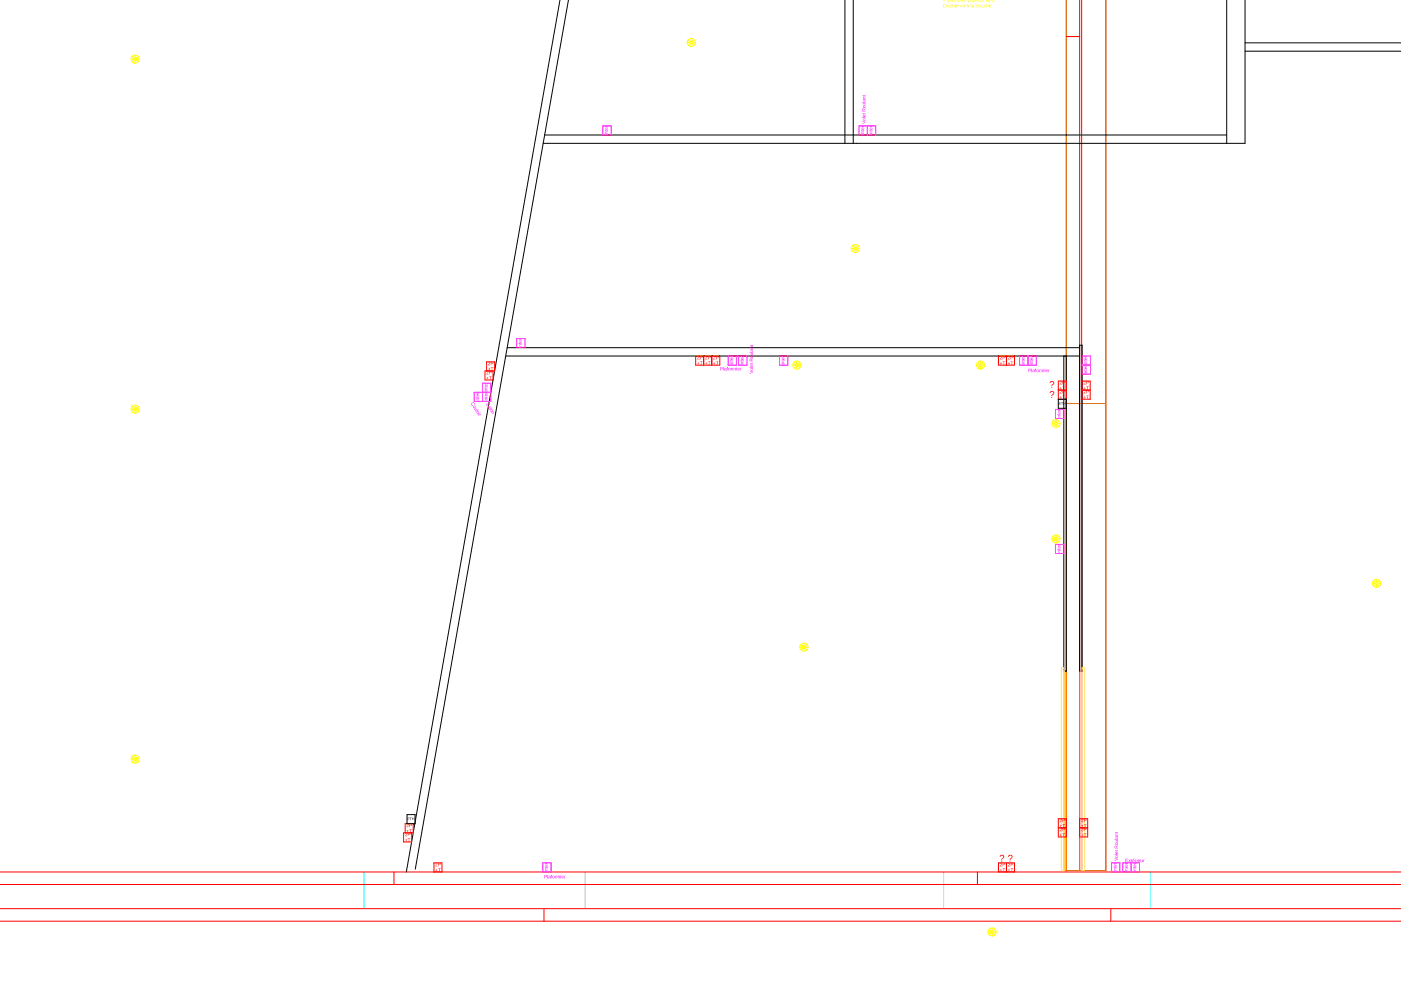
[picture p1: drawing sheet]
<svg xmlns="http://www.w3.org/2000/svg" width="420mm" height="297mm" viewBox="0 0 420 297" stroke-linecap="round" stroke-linejoin="round" font-family="sans-serif">
<path d="M319.8 -.1v261.1h4v-261.1M324.4 -.1v261.1h7.2v-261.1M319.8 11h4M324.5 116.9h2.4v2.8h-2.4zM-.1 276.1h420.3M-.1 265.1h420.3M-.1 272.4h420.3M-.1 261.4h420.3M118.1 261.4v3.7M163.1 272.4v3.7M293.1 261.4v3.7M333.1 272.4v3.7" fill="none" stroke="#f00" stroke-width=".3"/>
<path d="M109.1 261.4v11M175.5 261.4v11M283 261.4v11M345 261.4v11" fill="none" stroke="#0ff" stroke-width=".3"/>
<path d="M319.8 -.1v261.1h11.8v-261.1M319.8 121h11.8" fill="none" stroke="#cd8900" stroke-width=".3"/>
<path d="M319.2 201.2h.6v59.8h-.6zM323.8 201.2h.6v59.8h-.6z" fill="none" stroke="#ff7f00" stroke-width=".3"/>
<g fill="none" stroke="#000" stroke-width=".3">
<path d="M167.9 -.1l-46.1 261.5M170.5 -.1l-46 260.6M253.4 -.1v43.1M255.9 -.1v43.1M367.9 0v43M373.4 0v43h-210.5M373.4 12.8h46.8M373.4 15.3h46.8M163.3 40.5h204.6M151.7 106.7h172.1M152.1 104.2h171.7M319 106.7v94.5h.8v-94.5"/>
<path d="M323.8 201.2v-97.7h.7v97.7h-.1"/>
</g>
<path d="M318.3 200.2h.7l.2 1v59.8h-.9zM324.5 200.2h.8v60.8h-.9z" fill="none" stroke="#ffe45d" stroke-width=".3"/>
<g fill="#f00">
<path d="M325 117a.38 .38 0 0 1 .6 .3 .38 .38 0 0 1-.4 .4l.4 .2h-.7l.2-.2a.31 .31 0 0 0 .4-.3 .31 .31 0 0 0-.3-.4l-.2 .2zM325.8 116.9h.4a.31 .31 0 0 1 .4 .3 .31 .31 0 0 1-.4 .4h-.3l-.1 .3zM325.9 117.1v.4l.5-.1v-.3z"/>
<path d="M325.2 118.7l.2 .3h.3l-.3 .1v.3l-.2-.3h-.3l.3-.1zM325.8 118.6h.8l-.4 .1v.9l-.1-.9z"/>
</g>
<path d="M317.4 116.9h2.4v2.8h-2.4z" fill="none" stroke="#f00" stroke-width=".3"/>
<g fill="#f00">
<path d="M317.9 117a.38 .38 0 0 1 .6 .3 .38 .38 0 0 1-.5 .4l.4 .2h-.6l.1-.2a.31 .31 0 0 0 .4-.3 .31 .31 0 0 0-.2-.4l-.3 .2zM318.6 116.9h.5a.31 .31 0 0 1 .3 .3 .31 .31 0 0 1-.3 .4h-.3l-.2 .3zM318.8 117.1v.4l.4-.1v-.3z"/>
<path d="M318.1 118.7l.1 .3h.3l-.3 .1v.3l-.1-.3h-.3l.3-.1zM318.6 118.6h.8l-.3 .1v.9l-.2-.9z"/>
</g>
<path d="M317.4 248.1h2.4v2.8h-2.4z" fill="none" stroke="#f00" stroke-width=".3"/>
<g fill="#f00">
<path d="M317.9 248.2a.38 .38 0 0 1 .6 .3 .38 .38 0 0 1-.5 .4l.4 .3h-.6l.1-.3a.31 .31 0 0 0 .4-.3 .31 .31 0 0 0-.2-.4l-.3 .2zM318.6 248.2h.5a.31 .31 0 0 1 .3 .3 .31 .31 0 0 1-.3 .3h-.3l-.2 .4zM318.8 248.3v.4l.4-.1v-.3z"/>
<path d="M318.1 249.9l.1 .3h.3l-.3 .1v.3l-.1-.3h-.3l.3-.1zM318.6 249.8h.8l-.3 .1v.9l-.2-.9z"/>
</g>
<path d="M324.5 114.2h2.4v2.7h-2.4z" fill="none" stroke="#f00" stroke-width=".3"/>
<g fill="#f00">
<path d="M325 114.3a.38 .38 0 0 1 .6 .3 .38 .38 0 0 1-.4 .4l.4 .2h-.7l.2-.3a.31 .31 0 0 0 .4-.2 .31 .31 0 0 0-.3-.4l-.2 .2zM325.8 114.2h.4a.31 .31 0 0 1 .4 .3 .31 .31 0 0 1-.4 .3h-.3l-.1 .4zM325.9 114.3v.4h.5v-.3z"/>
<path d="M325.2 116l.2 .3h.3l-.3 .1v.3l-.2-.3h-.3l.3-.1zM325.8 115.8h.8l-.4 .2v.8l-.1-.8z"/>
</g>
<path d="M317.4 114.2h2.4v2.7h-2.4z" fill="none" stroke="#f00" stroke-width=".3"/>
<g fill="#f00">
<path d="M317.9 114.3a.38 .38 0 0 1 .6 .3 .38 .38 0 0 1-.5 .4l.4 .2h-.6l.1-.3a.31 .31 0 0 0 .4-.2 .31 .31 0 0 0-.2-.4l-.3 .2zM318.6 114.2h.5a.31 .31 0 0 1 .3 .3 .31 .31 0 0 1-.3 .3h-.3l-.2 .4zM318.8 114.3v.4h.4v-.3z"/>
<path d="M318.1 116l.1 .3h.3l-.3 .1v.3l-.1-.3h-.3l.3-.1zM318.6 115.8h.8l-.3 .2v.8l-.2-.8z"/>
</g>
<path d="M317.4 245.4h2.4v2.7h-2.4z" fill="none" stroke="#f00" stroke-width=".3"/>
<g fill="#f00">
<path d="M317.9 245.5a.38 .38 0 0 1 .6 .3 .38 .38 0 0 1-.5 .4l.4 .2h-.6l.1-.3a.31 .31 0 0 0 .4-.2 .31 .31 0 0 0-.2-.4l-.3 .2zM318.6 245.4h.5a.31 .31 0 0 1 .3 .3 .31 .31 0 0 1-.3 .3h-.3l-.2 .4zM318.8 245.5v.4h.4v-.3z"/>
<path d="M318.1 247.2l.1 .3h.3l-.3 .1v.3l-.1-.3h-.3l.3-.1zM318.6 247h.8l-.3 .2v.8l-.2-.8z"/>
</g>
<path d="M323.8 245.4h2.4v2.7h-2.4z" fill="none" stroke="#f00" stroke-width=".3"/>
<g fill="#f00">
<path d="M324.3 245.5a.38 .38 0 0 1 .6 .3 .38 .38 0 0 1-.5 .4l.5 .2h-.7l.1-.3a.31 .31 0 0 0 .4-.2 .31 .31 0 0 0-.2-.4l-.3 .2zM325 245.4h.5a.31 .31 0 0 1 .3 .3 .31 .31 0 0 1-.3 .3h-.3l-.2 .4zM325.2 245.5v.4h.4v-.3z"/>
<path d="M324.5 247.2l.1 .3h.3l-.3 .1v.3l-.1-.3h-.3l.3-.1zM325 247h.8l-.3 .2v.8l-.1-.8z"/>
</g>
<path d="M323.8 248.1h2.4v2.8h-2.4z" fill="none" stroke="#f00" stroke-width=".3"/>
<g fill="#f00">
<path d="M324.3 248.2a.38 .38 0 0 1 .6 .3 .38 .38 0 0 1-.5 .4l.5 .3h-.7l.1-.3a.31 .31 0 0 0 .4-.3 .31 .31 0 0 0-.2-.4l-.3 .2zM325 248.2h.5a.31 .31 0 0 1 .3 .3 .31 .31 0 0 1-.3 .3h-.3l-.2 .4zM325.2 248.3v.4l.4-.1v-.3z"/>
<path d="M324.5 249.9l.1 .3h.3l-.3 .1v.3l-.1-.3h-.3l.3-.1zM325 249.8h.8l-.3 .1v.9l-.1-.9z"/>
</g>
<path d="M301.8 258.6h2.4v2.8h-2.4z" fill="none" stroke="#f00" stroke-width=".3"/>
<g fill="#f00">
<path d="M302.3 258.7a.38 .38 0 0 1 .6 .3 .38 .38 0 0 1-.4 .4l.4 .3h-.7l.2-.3a.31 .31 0 0 0 .4-.3 .31 .31 0 0 0-.3-.4l-.2 .2zM303.1 258.7h.4a.31 .31 0 0 1 .4 .3 .31 .31 0 0 1-.4 .3h-.3l-.1 .4zM303.2 258.8v.4l.5-.1v-.3z"/>
<path d="M302.5 260.4l.2 .3h.3l-.3 .1v.3l-.2-.3h-.3l.3-.1zM303.1 260.3h.8l-.4 .1v.9l-.1-.9z"/>
</g>
<path d="M301.8 106.7h2.4v2.7h-2.4z" fill="none" stroke="#f00" stroke-width=".3"/>
<g fill="#f00">
<path d="M302.3 106.8a.38 .38 0 0 1 .6 .3 .38 .38 0 0 1-.4 .4l.4 .2h-.7l.2-.3a.31 .31 0 0 0 .4-.2 .31 .31 0 0 0-.3-.4l-.2 .2zM303.1 106.7h.4a.31 .31 0 0 1 .4 .3 .31 .31 0 0 1-.4 .3h-.3l-.1 .4zM303.2 106.8v.4h.5v-.3z"/>
<path d="M302.5 108.5l.2 .3h.3l-.3 .1v.3l-.2-.3h-.3l.3-.1zM303.1 108.4h.8l-.4 .1v.9l-.1-.9z"/>
</g>
<path d="M213.5 106.7h2.4v2.7h-2.4z" fill="none" stroke="#f00" stroke-width=".3"/>
<g fill="#f00">
<path d="M214 106.8a.38 .38 0 0 1 .5 .3 .38 .38 0 0 1-.4 .4l.4 .2h-.6l.1-.3a.31 .31 0 0 0 .4-.2 .31 .31 0 0 0-.2-.4l-.3 .2zM214.7 106.7h.4a.31 .31 0 0 1 .4 .3 .31 .31 0 0 1-.4 .3h-.3l-.1 .4zM214.8 106.8v.4h.5v-.3z"/>
<path d="M214.2 108.5l.1 .3h.3l-.3 .1v.3l-.1-.3h-.3l.3-.1zM214.7 108.4h.8l-.3 .1v.9l-.2-.9z"/>
</g>
<path d="M130.1 258.6h2.4v2.8h-2.4z" fill="none" stroke="#f00" stroke-width=".3"/>
<g fill="#f00">
<path d="M130.6 258.7a.38 .38 0 0 1 .6 .3 .38 .38 0 0 1-.4 .4l.4 .3h-.7l.2-.3a.31 .31 0 0 0 .4-.3 .31 .31 0 0 0-.3-.4l-.3 .2zM131.4 258.7h.4a.31 .31 0 0 1 .4 .3 .31 .31 0 0 1-.4 .3h-.3l-.1 .4zM131.5 258.8v.4l.5-.1v-.3z"/>
<path d="M130.8 260.4l.1 .3h.3l-.3 .1v.3l-.1-.3h-.3l.3-.1zM131.3 260.3h.9l-.4 .1v.9l-.1-.9z"/>
</g>
<path d="M299.4 258.6h2.4v2.8h-2.4z" fill="none" stroke="#f00" stroke-width=".3"/>
<g fill="#f00">
<path d="M299.9 258.7a.38 .38 0 0 1 .6 .3 .38 .38 0 0 1-.4 .4l.4 .3h-.7l.2-.3a.31 .31 0 0 0 .4-.3 .31 .31 0 0 0-.3-.4l-.3 .2zM300.7 258.7h.4a.31 .31 0 0 1 .4 .3 .31 .31 0 0 1-.4 .3h-.3l-.1 .4zM300.8 258.8v.4l.5-.1v-.3z"/>
<path d="M300.1 260.4l.1 .3h.3l-.3 .1v.3l-.1-.3h-.3l.3-.1zM300.6 260.3h.9l-.4 .1v.9l-.1-.9z"/>
</g>
<path d="M299.4 106.7h2.4v2.7h-2.4z" fill="none" stroke="#f00" stroke-width=".3"/>
<g fill="#f00">
<path d="M299.9 106.8a.38 .38 0 0 1 .6 .3 .38 .38 0 0 1-.4 .4l.4 .2h-.7l.2-.3a.31 .31 0 0 0 .4-.2 .31 .31 0 0 0-.3-.4l-.3 .2zM300.7 106.7h.4a.31 .31 0 0 1 .4 .3 .31 .31 0 0 1-.4 .3h-.3l-.1 .4zM300.8 106.8v.4h.5v-.3z"/>
<path d="M300.1 108.5l.1 .3h.3l-.3 .1v.3l-.1-.3h-.3l.3-.1zM300.6 108.4h.9l-.4 .1v.9l-.1-.9z"/>
</g>
<path d="M208.6 106.7h2.4v2.7h-2.4z" fill="none" stroke="#f00" stroke-width=".3"/>
<g fill="#f00">
<path d="M209.1 106.8a.38 .38 0 0 1 .6 .3 .38 .38 0 0 1-.4 .4l.4 .2h-.7l.2-.3a.31 .31 0 0 0 .4-.2 .31 .31 0 0 0-.3-.4l-.3 .2zM209.9 106.7h.4a.31 .31 0 0 1 .4 .3 .31 .31 0 0 1-.4 .3h-.3l-.1 .4zM210 106.8v.4h.5v-.3z"/>
<path d="M209.3 108.5l.1 .3h.3l-.3 .1v.3l-.1-.3h-.3l.3-.1zM209.9 108.4h.8l-.4 .1v.9l-.1-.9z"/>
</g>
<path d="M211 106.7h2.5v2.7h-2.5z" fill="none" stroke="#f00" stroke-width=".3"/>
<g fill="#f00">
<path d="M211.6 106.8a.38 .38 0 0 1 .5 .3 .38 .38 0 0 1-.4 .4l.4 .2h-.6l.1-.3a.31 .31 0 0 0 .4-.2 .31 .31 0 0 0-.3-.4l-.2 .2zM212.3 106.7h.4a.31 .31 0 0 1 .4 .3 .31 .31 0 0 1-.4 .3h-.3l-.1 .4zM212.4 106.8v.4h.5v-.3z"/>
<path d="M211.8 108.5l.1 .3h.3l-.3 .1v.3l-.1-.3h-.3l.3-.1zM212.3 108.4h.8l-.4 .1v.9l-.1-.9z"/>
</g>
<path d="M145.4 111.2h2.5v2.7h-2.5z" fill="none" stroke="#f00" stroke-width=".3"/>
<g fill="#f00">
<path d="M146 111.3a.38 .38 0 0 1 .5 .2 .38 .38 0 0 1-.4 .5l.4 .2h-.6l.1-.3a.31 .31 0 0 0 .4-.2 .31 .31 0 0 0-.2-.4l-.3 .1zM146.7 111.2h.4a.31 .31 0 0 1 .4 .3 .31 .31 0 0 1-.4 .3h-.3l-.1 .4zM146.8 111.3v.4l.5-.1v-.3z"/>
<path d="M146.2 113l.1 .3h.3l-.3 .1v.3l-.1-.3h-.3l.3-.1zM146.7 112.8h.8l-.4 .1v.9l-.1-.9z"/>
</g>
<path d="M121 249.6h2.4v2.7h-2.4z" fill="none" stroke="#f00" stroke-width=".3"/>
<g fill="#f00">
<path d="M121.5 249.7a.38 .38 0 0 1 .6 .3 .38 .38 0 0 1-.4 .4l.4 .2h-.7l.2-.3a.31 .31 0 0 0 .4-.2 .31 .31 0 0 0-.3-.4l-.3 .2zM122.3 249.6h.4a.31 .31 0 0 1 .4 .3 .31 .31 0 0 1-.4 .3h-.3l-.1 .4zM122.4 249.7v.4h.5v-.3z"/>
<path d="M121.7 251.4l.1 .3h.3l-.3 .1v.3l-.1-.3h-.3l.3-.1zM122.3 251.3h.8l-.4 .1v.9l-.1-.9z"/>
</g>
<path d="M145.9 108.5h2.4v2.7h-2.4z" fill="none" stroke="#f00" stroke-width=".3"/>
<g fill="#f00">
<path d="M146.4 108.5a.38 .38 0 0 1 .6 .3 .38 .38 0 0 1-.4 .4l.4 .3h-.7l.2-.3a.31 .31 0 0 0 .4-.3 .31 .31 0 0 0-.3-.3l-.3 .1zM147.2 108.5h.4a.31 .31 0 0 1 .4 .3 .31 .31 0 0 1-.4 .3h-.3l-.1 .4zM147.3 108.6v.4l.5-.1v-.3z"/>
<path d="M146.6 110.3l.1 .3h.3l-.3 .1v.3l-.1-.3h-.3l.3-.1zM147.1 110.1h.9l-.4 .1v.9l-.1-.9z"/>
</g>
<path d="M121.5 246.9h2.4v2.7h-2.4z" fill="none" stroke="#f00" stroke-width=".3"/>
<g fill="#f00">
<path d="M122 247a.38 .38 0 0 1 .6 .2 .38 .38 0 0 1-.5 .5l.5 .2h-.7l.2-.3a.31 .31 0 0 0 .4-.2 .31 .31 0 0 0-.3-.4l-.3 .2zM122.8 246.9h.4a.31 .31 0 0 1 .3 .3 .31 .31 0 0 1-.3 .3h-.3l-.1 .4zM122.9 247v.4h.5v-.3z"/>
<path d="M122.2 248.7l.1 .3h.3l-.3 .1v.3l-.1-.3h-.3l.3-.1zM122.7 248.5h.9l-.4 .1v.9l-.1-.9z"/>
<path d="M315 114.4a.7 .7 0 0 1 1.1 .2 .7 .7 0 0 1-.5 1l-.3 .1 .1-.3a.46 .46 0 0 0 .5-.6 .46 .46 0 0 0-.8-.1l-.3 .1zM315.3 116h.3v.2h-.3z"/>
<path d="M315 117.4a.7 .7 0 0 1 1.1 .2 .7 .7 0 0 1-.5 1l-.3 .1 .1-.3a.46 .46 0 0 0 .5-.6 .46 .46 0 0 0-.8-.1l-.3 .1zM315.3 119h.3v.2h-.3z"/>
<path d="M300 256.4a.7 .7 0 0 1 1.1 .2 .7 .7 0 0 1-.5 1l-.3 .1 .1-.3a.46 .46 0 0 0 .5-.6 .46 .46 0 0 0-.8-.1l-.3 .1zM300.3 258h.3v.2h-.3z"/>
<path d="M302.5 256.4a.7 .7 0 0 1 1.1 .2 .7 .7 0 0 1-.5 1l-.3 .1 .1-.3a.46 .46 0 0 0 .5-.6 .46 .46 0 0 0-.8-.1l-.3 .1zM302.8 258h.3v.2h-.3z"/>
</g>
<path d="M317.4 119.7h2.4v2.7h-2.4zM122.1 244.2h2.4v2.7h-2.4z" fill="none" stroke="#000" stroke-width=".3"/>
<g fill="#000">
<path d="M317.5 120.5h.6l-.5 .1v.3h.5h-.5v.3l.5 .1h-.6zM318.2 120.5h.6l-.2 .1v.7l-.1-.7zM318.9 120.5l.1 .4h.4l.1-.4v.8l-.1-.4h-.4l-.1 .4z"/>
<path d="M122.2 245.1h.6h-.5v.3h.5l-.5 .1v.2l.5 .1h-.6zM122.9 245.1h.6h-.2v.7l-.1-.7zM123.6 245.1l.1 .3h.4l.1-.3v.7l-.1-.3h-.4l-.1 .3z"/>
</g>
<g fill="none" stroke="#ff0" stroke-width=".3">
<path d="M39.3 17.7h.9M39.7 16.9l.6 .6M40.3 18l-.6 .6M40.5 16.5v.9M40.5 18.1v.8M40.8 18l.6 .6M40.9 17.7h.8M41.4 16.9l-.6 .6"/>
<circle cx="40.5" cy="17.7" r="1.2"/>
<circle cx="40.5" cy="17.7" r=".36"/>
</g>
<path d="M39.6 17.5h.2a.25 .25 0 0 1 .2 .2 .25 .25 0 0 1-.2 .3h-.2zM39.7 17.5v.4h.2v-.3zM40.3 17.5l.1 .2 .3-.2v.5v-.3h-.3l-.1 .3zM41 17.5h.4l-.2 .5z" fill="#ff0"/>
<g fill="none" stroke="#ff0" stroke-width=".3">
<path d="M39.3 122.6h.9M39.7 121.8l.6 .6M40.3 122.9l-.6 .6M40.5 121.4v.9M40.5 123v.8M40.8 122.9l.6 .6M40.9 122.6h.8M41.4 121.8l-.6 .6"/>
<circle cx="40.5" cy="122.6" r="1.2"/>
<circle cx="40.5" cy="122.6" r=".36"/>
</g>
<path d="M39.6 122.4h.2a.25 .25 0 0 1 .2 .2 .25 .25 0 0 1-.2 .3h-.2zM39.7 122.4v.4h.2v-.3zM40.3 122.4l.1 .2 .3-.2v.5v-.3h-.3l-.1 .3zM41 122.4h.4l-.2 .5z" fill="#ff0"/>
<g fill="none" stroke="#ff0" stroke-width=".3">
<path d="M39.3 227.6h.9M39.7 226.7l.6 .6M40.3 227.8l-.6 .6M40.5 226.3v.9M40.5 227.9v.9M40.8 227.8l.6 .6M40.9 227.6h.8M41.4 226.7l-.6 .6"/>
<circle cx="40.5" cy="227.6" r="1.2"/>
<circle cx="40.5" cy="227.6" r=".36"/>
</g>
<path d="M39.6 227.3h.2a.25 .25 0 0 1 .2 .2 .25 .25 0 0 1-.2 .3h-.2zM39.7 227.3v.4h.2v-.3zM40.3 227.3l.1 .2 .3-.2v.5v-.2h-.3l-.1 .2zM41 227.3h.4l-.2 .5z" fill="#ff0"/>
<g fill="none" stroke="#ff0" stroke-width=".3">
<path d="M206.1 12.7h.8M206.4 11.9l.6 .6M207 13l-.6 .6M207.3 11.5v.9M207.3 13.1v.8M207.5 13l.6 .6M207.6 12.7h.9M208.1 11.9l-.6 .6"/>
<circle cx="207.3" cy="12.7" r=".36"/>
<circle cx="207.3" cy="12.7" r="1.2"/>
</g>
<path d="M206.4 12.5h.1a.25 .25 0 0 1 .3 .2 .25 .25 0 0 1-.2 .3h-.2zM206.4 12.5v.4h.2l.1-.3zM207.1 12.5l.1 .2 .3-.2v.5l-.1-.3h-.2l-.1 .3zM207.8 12.5h.4l-.2 .5z" fill="#ff0"/>
<g fill="none" stroke="#ff0" stroke-width=".3">
<path d="M296.3 279.3h.9M296.7 278.5l.6 .6M297.3 279.6l-.6 .6M297.5 278.1v.9M297.5 279.7v.8M297.8 279.6l.6 .6M297.9 279.3h.8M298.4 278.5l-.6 .6"/>
<circle cx="297.5" cy="279.3" r=".36"/>
<circle cx="297.5" cy="279.3" r="1.2"/>
</g>
<path d="M296.6 279.1h.2a.25 .25 0 0 1 .2 .2 .25 .25 0 0 1-.2 .3h-.2zM296.7 279.1v.4h.2v-.3zM297.3 279.1l.1 .2 .3-.2v.5v-.3h-.3l-.1 .3zM298 279.1h.4l-.2 .5z" fill="#ff0"/>
<g fill="none" stroke="#ff0" stroke-width=".3">
<path d="M411.6 174.9h.9M412 174l.6 .6M412.6 175.1l-.6 .6M412.8 173.7v.8M412.8 175.2v.9M413.1 175.1l.6 .6M413.2 174.9h.8M413.7 174l-.6 .6"/>
<circle cx="412.8" cy="174.9" r=".36"/>
<circle cx="412.8" cy="174.9" r="1.2"/>
</g>
<path d="M411.9 174.6h.2a.25 .25 0 0 1 .2 .3 .25 .25 0 0 1-.2 .2h-.2zM412 174.7v.4l.2-.1v-.3zM412.6 174.6l.1 .2 .3-.2v.5v-.2h-.3l-.1 .2zM413.3 174.6h.4l-.2 .5z" fill="#ff0"/>
<g fill="none" stroke="#ff0" stroke-width=".3">
<path d="M255.3 74.5h.8M255.6 73.6l.6 .6M256.2 74.8l-.6 .5M256.5 73.3v.8M256.5 74.9v.8M256.7 74.8l.6 .5M256.8 74.5h.9M257.3 73.6l-.6 .6"/>
<circle cx="256.5" cy="74.5" r="1.2"/>
<circle cx="256.5" cy="74.5" r=".36"/>
</g>
<path d="M255.6 74.2h.1a.25 .25 0 0 1 .3 .3 .25 .25 0 0 1-.3 .2h-.1zM255.6 74.3v.4h.2l.1-.3zM256.3 74.2l.1 .3 .3-.3v.5l-.1-.2h-.2l-.1 .2zM257 74.2h.4l-.2 .5z" fill="#ff0"/>
<g fill="none" stroke="#ff0" stroke-width=".3">
<path d="M239.9 194h.8M240.2 193.1l.6 .6M240.8 194.2l-.6 .6M241.1 192.8v.8M241.1 194.3v.9M241.4 194.2l.6 .6M241.5 194h.8M242 193.1l-.6 .6"/>
<circle cx="241.1" cy="194" r=".36"/>
<circle cx="241.1" cy="194" r="1.2"/>
</g>
<path d="M240.2 193.7h.1a.25 .25 0 0 1 .3 .2 .25 .25 0 0 1-.2 .3h-.2zM240.2 193.8v.4l.3-.1v-.3zM240.9 193.7l.1 .2 .3-.2v.5l-.1-.2h-.2l-.1 .2zM241.6 193.7h.4l-.2 .5z" fill="#ff0"/>
<g fill="none" stroke="#ff0" stroke-width=".3">
<path d="M315.5 161.5h.8M315.9 160.7l.5 .6M316.4 161.8l-.5 .6M316.7 160.3v.9M316.7 161.9v.8M317 161.8l.6 .6M317.1 161.5h.8M317.6 160.7l-.6 .6"/>
<circle cx="316.7" cy="161.5" r=".36"/>
<circle cx="316.7" cy="161.5" r="1.2"/>
</g>
<path d="M315.8 161.3h.1a.25 .25 0 0 1 .3 .2 .25 .25 0 0 1-.2 .3h-.2zM315.8 161.3v.4h.3v-.3zM316.5 161.3l.1 .2 .3-.2v.5l-.1-.3h-.2l-.1 .3zM317.2 161.3h.4l-.2 .5z" fill="#ff0"/>
<g fill="none" stroke="#ff0" stroke-width=".3">
<path d="M315.5 127h.8M315.9 126.1l.5 .6M316.4 127.2l-.5 .6M316.7 125.7v.9M316.7 127.3v.9M317 127.2l.6 .6M317.1 127h.8M317.6 126.1l-.6 .6"/>
<circle cx="316.7" cy="127" r=".36"/>
<circle cx="316.7" cy="127" r="1.2"/>
</g>
<path d="M315.8 126.7h.1a.25 .25 0 0 1 .3 .2 .25 .25 0 0 1-.2 .3h-.2zM315.8 126.7v.4h.3v-.3zM316.5 126.7l.1 .2 .3-.2v.5l-.1-.2h-.2l-.1 .2zM317.2 126.7h.4l-.2 .5z" fill="#ff0"/>
<g fill="none" stroke="#ff0" stroke-width=".3">
<path d="M292.9 109.4h.8M293.2 108.6l.6 .6M293.8 109.7l-.6 .6M294.1 108.2v.9M294.1 109.8v.8M294.3 109.7l.6 .6M294.4 109.4h.9M294.9 108.6l-.6 .6"/>
<circle cx="294.1" cy="109.4" r="1.2"/>
<circle cx="294.1" cy="109.4" r=".36"/>
</g>
<path d="M293.2 109.2h.1a.25 .25 0 0 1 .3 .2 .25 .25 0 0 1-.3 .3h-.1zM293.2 109.2v.4h.2l.1-.3zM293.9 109.2v.2l.4-.2v.5l-.1-.3h-.3v.3zM294.5 109.2h.5l-.2 .5z" fill="#ff0"/>
<g fill="none" stroke="#ff0" stroke-width=".3">
<path d="M237.8 109.4h.8M238.1 108.6l.6 .6M238.7 109.7l-.6 .6M239 108.2v.9M239 109.8v.8M239.3 109.7l.5 .6M239.4 109.4h.8M239.8 108.6l-.5 .6"/>
<circle cx="239" cy="109.4" r=".36"/>
<circle cx="239" cy="109.4" r="1.2"/>
</g>
<g fill="#ff0">
<path d="M238.1 109.2h.1a.25 .25 0 0 1 .3 .2 .25 .25 0 0 1-.2 .3h-.2zM238.1 109.2v.4h.3v-.3zM238.8 109.2l.1 .2 .3-.2v.5l-.1-.3h-.2l-.1 .3zM239.5 109.2h.4l-.2 .5z"/>
<path d="M282.8 -.1l.2 .4zM282.8 .4l.2 .2zM283.2 -.1l.2 .4zM283.2 .4l.2 .2zM283.9 -.1l.5 .6 .5-.6-.4 .7zM285.3 -.1l.6 .7-.3-.3h-.5l-.2 .3zM285.3 -.1l-.1 .3h.4zM285.1 -.1h.5zM285.9 -.1h.2a.46 .46 0 0 1 .7 .1 .46 .46 0 0 1-.2 .7 .46 .46 0 0 1-.7-.4zM286 -.1a.41 .41 0 0 0 .3 .7 .41 .41 0 0 0 .4-.7zM286.2 .2a.23 .23 0 0 1 .4 0 .23 .23 0 0 1-.4 0zM287 -.1h.4l-.2 .1v.6zM287.5 -.1l.1 .7zM287.8 -.1h.3l-.1 .7zM288.2 -.1l.2 .7zM288.6 -.1l.6 .1v.2h-.5l.1 .3 .4-.1-.1 .2a.39 .39 0 0 1-.5-.2 .39 .39 0 0 1 0-.5zM288.7 0v.1h.4zM289.4 -.1h.3l-.2 .1v.6zM290.2 -.1h.2a.32 .32 0 0 1 .5 .4 .31 .31 0 0 1-.5 .2l-.2 .4zM290.2 .2a.3 .3 0 0 0 .6 0 .3 .3 0 0 0-.6 0zM291 .3a.35 .35 0 0 1 .7 0 .35 .35 0 0 1-.7 0zM291 .2a.3 .3 0 0 0 .6 0 .3 .3 0 0 0-.6 0zM291.9 -.1h.5l-.4 .1 .3 .2a.25 .25 0 0 1 0 .4 .25 .25 0 0 1-.4-.2h.4zM292.6 -.1l.1 .7zM292.8 -.1h.4l-.1 .5 .1 .2-.2-.1zM293.3 -.1l.2 .7zM293.6 .3a.35 .35 0 0 1 .7 0 .35 .35 0 0 1-.7 0zM293.6 .2a.3 .3 0 0 0 .6 0 .3 .3 0 0 0-.6 0zM294.5 -.1h.6v.7l-.2-.7-.3 .1-.1 .6zM295.7 -.1l.7 .5 .1-.5v.7l-.7-.7-.1 .7zM296.7 -.1h.7h-.5l.5 .3h-.5l-.2 .4zM297.6 0l.9-.1h-.2a.34 .34 0 0 0-.5 .1 .34 .34 0 0 0 .1 .5 .34 .34 0 0 0 .5-.2 .43 .43 0 0 1-.6 .3 .43 .43 0 0 1-.2-.6z"/>
<path d="M282.8 1.7a.52 .52 0 0 1 1 0 .52 .52 0 0 1-1 0zM282.9 1.7a.4 .4 0 0 0 .8 0 .4 .4 0 0 0-.8 0zM284 1.4l.1 .2 .3-.2-.3 .8zM284.5 1.1l.1 .2zM284.5 1.4l.1 .8zM284.9 1.5l.3-.1 .2 .3v.1h-.5l.1 .3 .4-.1a.39 .39 0 0 1-.6 .1 .39 .39 0 0 1 .1-.6zM285 1.6l-.1 .1h.4zM285.6 1.4l.6 .1v.7l-.3-.7-.3 .7zM286.5 1.3l.2 .1-.1 .6 .1 .2-.3-.2zM286.9 1.5l.3-.1 .2 .3 .1 .1h-.6l.1 .3 .4-.1a.39 .39 0 0 1-.6 .1 .39 .39 0 0 1 .1-.6zM287 1.6l-.1 .1h.4zM287.2 1.1l-.2 .2zM287.9 1.4l.4 .7 .3-.7-.2 .8zM288.8 1.5l.3-.1 .3 .3v.1h-.5v.3l.5-.1a.39 .39 0 0 1-.6 .1 .39 .39 0 0 1 0-.6zM288.9 1.6v.1h.4zM289.6 1.4l.1 .2 .2-.2-.2 .8zM290.1 1.5h.4l.1 .1h-.5l.4 .2a.25 .25 0 0 1 0 .4 .25 .25 0 0 1-.4-.2h.4l-.5-.3zM291.2 1.1l.1 1.1zM291.5 1.5h.5l.2 .7-.2-.1a.26 .26 0 0 1-.3 .1 .26 .26 0 0 1-.2-.3 .26 .26 0 0 1 .3-.2l.1-.1zM291.6 1.9l.2 .2 .2-.3zM292.8 1.5l.4 .1 .1-.5v1.1l-.6-.1zM292.9 1.5a.3 .3 0 0 0 0 .6 .3 .3 0 0 0 .4-.3 .3 .3 0 0 0-.4-.3zM293.4 1.8a.4 .4 0 0 1 .8 0 .4 .4 0 0 1-.8 0zM293.5 1.8a.28 .28 0 0 0 .5 0 .28 .28 0 0 0-.5 0zM294.3 1.4l.3 .7 .3-.7v.8h-.5zM295.2 1.5l.3-.1 .2 .2a.27 .27 0 0 0-.4 0 .27 .27 0 0 0 0 .4 .27 .27 0 0 0 .4 0 .37 .37 0 0 1-.6 .1 .37 .37 0 0 1 .1-.6zM295.9 1.1l.1 .5 .5-.1v.7l-.3-.7-.3 .7zM296.7 1.5l.4-.1 .2 .3v.1h-.5v.3l.5-.1a.39 .39 0 0 1-.6 .1 .39 .39 0 0 1 0-.6zM296.8 1.6v.1h.4z"/>
</g>
<path d="M324.5 109.4h2.5v2.8h-2.5z" fill="none" stroke="#f0f" stroke-width=".3"/>
<path d="M325 112l1 .2zM325.3 111.2h.7l-.6 .3 .6 .3h-.7zM325.1 110.9l.9-.1-.6 .3zM325.3 110.1l.4-.2 .1 .6 .1-.5a.38 .38 0 0 1 .1 .5 .38 .38 0 0 1-.6 .1 .38 .38 0 0 1-.1-.5zM325.4 110.1l.2 .4v-.4zM325.3 109.4l.7 .4h-.7l.1-.1z" fill="#f0f"/>
<path d="M180.8 37.7h2.5v2.8h-2.5z" fill="none" stroke="#f0f" stroke-width=".3"/>
<path d="M181.3 40.3l1 .2zM181.6 39.5h.7l-.7 .3 .7 .3h-.8zM181.4 39.2l.9-.1-.7 .3zM181.6 38.4l.3-.2 .1 .6 .1-.5a.38 .38 0 0 1 .1 .5 .38 .38 0 0 1-.5 .1 .38 .38 0 0 1-.1-.5zM181.7 38.4l.1 .4v-.4zM181.5 37.7l.8 .4h-.8l.2-.1z" fill="#f0f"/>
<path d="M260.1 37.7h2.5v2.8h-2.5z" fill="none" stroke="#f0f" stroke-width=".3"/>
<path d="M260.6 40.3l1 .2zM260.9 39.5h.7l-.7 .3 .7 .3h-.7zM260.7 39.2l.9-.1-.6 .3zM260.9 38.4l.4-.2 .1 .6 .1-.5a.38 .38 0 0 1 0 .5 .38 .38 0 0 1-.5 .1 .38 .38 0 0 1-.1-.5zM261 38.4l.2 .4v-.4zM260.9 37.7l.7 .4h-.7l.1-.1z" fill="#f0f"/>
<path d="M324.5 106.7h2.5v2.7h-2.5z" fill="none" stroke="#f0f" stroke-width=".3"/>
<path d="M325 109.3l1 .1zM325.3 108.5h.7l-.6 .2 .6 .4h-.7zM325.1 108.1h.9l-.6 .2zM325.3 107.3l.4-.1 .1 .6 .1-.6a.38 .38 0 0 1 .1 .6 .38 .38 0 0 1-.6 .1 .38 .38 0 0 1-.1-.6zM325.4 107.4l.2 .4v-.4zM325.3 106.7l.7 .4h-.7l.1-.2z" fill="#f0f"/>
<path d="M155 101.5h2.5v2.7h-2.5z" fill="none" stroke="#f0f" stroke-width=".3"/>
<path d="M155.5 104.1l1 .1zM155.7 103.3l.8-.1-.7 .3 .7 .3h-.8zM155.5 102.9l1-.1-.7 .3zM155.7 102.1l.4-.1 .1 .5 .1-.5a.38 .38 0 0 1 .1 .5 .38 .38 0 0 1-.5 .1 .38 .38 0 0 1-.2-.5zM155.8 102.2l.2 .3v-.4zM155.7 101.5l.8 .3h-.8l.2-.1z" fill="#f0f"/>
<path d="M336.7 258.6h2.5v2.8h-2.5z" fill="none" stroke="#f0f" stroke-width=".3"/>
<path d="M337.2 261.2l1 .2zM337.5 260.4h.7l-.6 .3 .6 .3h-.7zM337.3 260.1l1-.1-.7 .3zM337.5 259.3l.4-.2 .1 .6 .1-.5a.38 .38 0 0 1 .1 .5 .38 .38 0 0 1-.6 .1 .38 .38 0 0 1-.1-.5zM337.6 259.3l.2 .4v-.4zM337.5 258.6l.7 .4h-.7l.1-.1z" fill="#f0f"/>
<path d="M339.2 258.6h2.5v2.8h-2.5z" fill="none" stroke="#f0f" stroke-width=".3"/>
<path d="M339.7 261.2l1 .2zM340 260.4h.7l-.6 .3 .6 .3h-.7zM339.8 260.1l1-.1-.7 .3zM340 259.3l.4-.2 .1 .6 .1-.5a.38 .38 0 0 1 .1 .5 .38 .38 0 0 1-.6 .1 .38 .38 0 0 1-.1-.5zM340.1 259.3l.2 .4v-.4zM340 258.6l.7 .4h-.7l.1-.1z" fill="#f0f"/>
<path d="M162.8 258.6h2.5v2.8h-2.5z" fill="none" stroke="#f0f" stroke-width=".3"/>
<path d="M163.3 261.2l1 .2zM163.6 260.4h.7l-.7 .3 .7 .3h-.8zM163.3 260.1l1-.1-.7 .3zM163.6 259.3l.3-.2 .1 .6 .1-.5a.38 .38 0 0 1 .1 .5 .38 .38 0 0 1-.5 .1 .38 .38 0 0 1-.1-.5zM163.6 259.3l.2 .4v-.4zM163.5 258.6l.8 .4h-.8l.2-.1z" fill="#f0f"/>
<path d="M316.5 163.2h2.5v2.7h-2.5z" fill="none" stroke="#f0f" stroke-width=".3"/>
<path d="M317 165.8l1 .1zM317.3 165l.7-.1-.6 .3 .6 .3h-.7zM317.1 164.6l.9-.1-.6 .3zM317.3 163.8l.4-.1 .1 .5 .1-.5a.38 .38 0 0 1 .1 .5 .38 .38 0 0 1-.6 .1 .38 .38 0 0 1-.1-.5zM317.4 163.9l.2 .3v-.4zM317.3 163.2l.7 .3h-.7l.1-.1z" fill="#f0f"/>
<path d="M316.5 122.7h2.5v2.7h-2.5z" fill="none" stroke="#f0f" stroke-width=".3"/>
<path d="M317 125.3l1 .1zM317.3 124.5h.7l-.6 .2 .6 .4h-.7zM317.1 124.1h.9l-.6 .2zM317.3 123.3l.4-.1 .1 .6 .1-.6a.38 .38 0 0 1 .1 .6 .38 .38 0 0 1-.6 .1 .38 .38 0 0 1-.1-.6zM317.4 123.4l.2 .4v-.4zM317.3 122.7l.7 .4h-.7l.1-.2z" fill="#f0f"/>
<path d="M305.8 106.7h2.5v2.7h-2.5z" fill="none" stroke="#f0f" stroke-width=".3"/>
<path d="M306.3 109.3l1 .1zM306.6 108.5h.7l-.7 .2 .7 .4h-.8zM306.3 108.1h1l-.7 .2zM306.6 107.3l.3-.1 .1 .6 .1-.6a.38 .38 0 0 1 .1 .6 .38 .38 0 0 1-.5 .1 .38 .38 0 0 1-.1-.6zM306.7 107.4l.1 .4v-.4zM306.5 106.7l.8 .4h-.8l.2-.2z" fill="#f0f"/>
<path d="M218.4 106.7h2.5v2.7h-2.5z" fill="none" stroke="#f0f" stroke-width=".3"/>
<g fill="#f0f">
<path d="M218.9 109.3l1 .1zM219.1 108.5h.8l-.7 .2 .7 .4h-.8zM218.9 108.1h1l-.7 .2zM219.1 107.3l.4-.1 .1 .6 .1-.6a.38 .38 0 0 1 .1 .6 .38 .38 0 0 1-.5 .1 .38 .38 0 0 1-.2-.6zM219.2 107.4l.2 .4v-.4zM219.1 106.7l.8 .4h-.8l.1-.2z"/>
<path d="M337.6 257.4h.7l-.6 .1v.4h.6l-.6 .1v.3l.6 .1h-.7zM338.4 257.7l.4 .3 .3-.3-.3 .3 .3 .4-.3-.3-.4 .3 .3-.4zM339.3 257.5l.2 .2-.1 .5 .1 .2-.2-.1zM339.7 257.7l.3-.1 .3 .3v.2h-.6l.1 .2h.5a.39 .39 0 0 1-.6 0 .39 .39 0 0 1 0-.6zM339.8 257.8l-.1 .2h.5zM340 257.4l-.1 .2zM340.4 257.7l.2 .1 .2-.2-.2 .8zM340.9 257.4l.2 .1zM340.9 257.7l.2 .7zM341.3 257.7l.4-.1 .2 .3v.2h-.5v.2h.5a.39 .39 0 0 1-.6 0 .39 .39 0 0 1 0-.6zM341.4 257.8v.2h.4zM342.1 257.7l.2 .6 .4-.6v.7h-.6zM342.9 257.7l.1 .1 .2-.2-.2 .8z"/>
</g>
<path d="M221.5 106.7h2.5v2.7h-2.5z" fill="none" stroke="#f0f" stroke-width=".3"/>
<g fill="#f0f">
<path d="M222 109.3l1 .1zM222.3 108.5h.7l-.7 .2 .7 .4h-.8zM222.1 108.1h.9l-.7 .2zM222.3 107.3l.3-.1 .2 .6v-.6a.38 .38 0 0 1 .1 .6 .38 .38 0 0 1-.5 .1 .38 .38 0 0 1-.1-.6zM222.4 107.4l.1 .4v-.4zM222.2 106.7l.8 .4h-.8l.2-.2z"/>
<path d="M224.8 111.1l1 .5-1 .4 .9-.4zM225.1 110.8a.39 .39 0 0 1 .7 0 .39 .39 0 0 1-.7 0zM225.2 110.8a.28 .28 0 0 0 .5 0 .28 .28 0 0 0-.5 0zM224.8 110.1l1 .1zM225.1 109.4l.4-.1 .1 .5 .1-.5a.38 .38 0 0 1 .1 .5 .38 .38 0 0 1-.6 .1 .38 .38 0 0 1-.1-.5zM225.2 109.5l.2 .3v-.4zM224.9 109l1-.1-.7 .3zM224.9 107.5h.3l.2 .2 .4-.3-.4 .4v.3l.4 .2h-1zM225 107.6l-.1 .5h.4v-.4zM225.1 107a.39 .39 0 0 1 .7 0 .39 .39 0 0 1-.7 0zM225.2 107a.28 .28 0 0 0 .5 0 .28 .28 0 0 0-.5 0zM225.1 105.8h.7v.6h-.7l.7-.2zM224.8 105.5l1 .1zM225.1 104.8l.7-.2-.1 .2a.26 .26 0 0 1 .2 .4 .26 .26 0 0 1-.3 .1 .26 .26 0 0 1-.2-.3l-.2-.1-.1 .4zM225.5 104.8v.4h.2zM225.1 103.9h.7l-.6 .3 .6 .3h-.7zM224.9 103.6l1-.1-.7 .3z"/>
</g>
<path d="M333.4 258.6h2.5v2.8h-2.5z" fill="none" stroke="#f0f" stroke-width=".3"/>
<g fill="#f0f">
<path d="M333.9 261.2l1 .2zM334.1 260.4h.8l-.7 .3 .7 .3h-.8zM333.9 260.1l1-.1-.7 .3zM334.1 259.3l.4-.2 .1 .6 .1-.5a.38 .38 0 0 1 .1 .5 .38 .38 0 0 1-.6 .1 .38 .38 0 0 1-.1-.5zM334.2 259.3l.2 .4v-.4zM334.1 258.6l.8 .4h-.8l.1-.1z"/>
<path d="M334.3 257.1l1 .5-1 .4 .9-.4zM334.5 256.8a.4 .4 0 0 1 .8 0 .4 .4 0 0 1-.8 0zM334.6 256.8a.3 .3 0 0 0 .6 0 .3 .3 0 0 0-.6 0zM334.2 256.1l1.1 .1zM334.6 255.4l.3-.1 .1 .5 .1-.5a.38 .38 0 0 1 .1 .5 .38 .38 0 0 1-.5 .1 .38 .38 0 0 1-.1-.5zM334.7 255.5l.1 .3v-.4zM334.4 255l.9-.1-.7 .3zM334.4 253.5h.3l.2 .2 .4-.3-.4 .4v.3l.4 .2h-1zM334.5 253.6l-.1 .5h.4l-.1-.4zM334.5 253a.4 .4 0 0 1 .8 0 .4 .4 0 0 1-.8 0zM334.6 253a.3 .3 0 0 0 .6 0 .3 .3 0 0 0-.6 0zM334.5 251.8h.8v.6h-.8l.7-.2zM334.2 251.5l1.1 .1zM334.6 250.8l.7-.2-.2 .2a.26 .26 0 0 1 .2 .4 .26 .26 0 0 1-.3 .1 .26 .26 0 0 1-.2-.3l-.2-.1v.4zM334.9 250.8l.1 .4h.2zM334.6 249.9h.7l-.7 .3 .7 .3h-.8zM334.4 249.6l.9-.1-.7 .3z"/>
</g>
<path d="M257.6 37.7h2.5v2.8h-2.5z" fill="none" stroke="#f0f" stroke-width=".3"/>
<g fill="#f0f">
<path d="M258.1 40.3l1 .2zM258.4 39.5h.7l-.7 .3 .7 .3h-.7zM258.2 39.2l.9-.1-.6 .3zM258.4 38.4l.4-.2 .1 .6 .1-.5a.38 .38 0 0 1 0 .5 .38 .38 0 0 1-.5 .1 .38 .38 0 0 1-.1-.5zM258.5 38.4l.2 .4v-.4zM258.4 37.7l.7 .4h-.7l.1-.1z"/>
<path d="M258.6 36.2l1 .5-1 .4 .9-.4zM258.8 35.9a.4 .4 0 0 1 .8 0 .4 .4 0 0 1-.8 0zM258.9 35.9a.3 .3 0 0 0 .6 0 .3 .3 0 0 0-.6 0zM258.5 35.2l1.1 .1zM258.9 34.5l.3-.1 .1 .5 .1-.5a.38 .38 0 0 1 .1 .5 .38 .38 0 0 1-.5 .1 .38 .38 0 0 1-.1-.5zM258.9 34.6l.2 .3v-.4zM258.6 34.1l1-.1-.7 .3zM258.6 32.6h.4l.1 .2 .5-.3-.4 .4v.3l.4 .2h-1zM258.8 32.7l-.1 .5h.4l-.1-.4zM258.8 32.1a.4 .4 0 0 1 .8 0 .4 .4 0 0 1-.8 0zM258.9 32.1a.3 .3 0 0 0 .6 0 .3 .3 0 0 0-.6 0zM258.8 30.9h.8v.6h-.8l.7-.2zM258.5 30.6l1.1 .1zM258.9 29.9l.7-.2-.2 .2a.26 .26 0 0 1 .2 .4 .26 .26 0 0 1-.3 .1 .26 .26 0 0 1-.2-.3l-.2-.1v.4zM259.2 29.9v.4h.3zM258.9 29h.7l-.7 .3 .7 .3h-.8zM258.6 28.7l1-.1-.7 .3z"/>
</g>
<path d="M308.3 106.7h2.5v2.7h-2.5z" fill="none" stroke="#f0f" stroke-width=".3"/>
<path d="M308.8 109.3l1 .1zM309.1 108.5h.7l-.7 .2 .7 .4h-.8zM308.8 108.1h1l-.7 .2zM309.1 107.3l.3-.1 .1 .6 .1-.6a.38 .38 0 0 1 .1 .6 .38 .38 0 0 1-.5 .1 .38 .38 0 0 1-.1-.6zM309.2 107.4l.1 .4v-.4zM309 106.7l.8 .4h-.8l.2-.2z" fill="#f0f"/>
<path d="M233.8 106.7h2.5v2.7h-2.5z" fill="none" stroke="#f0f" stroke-width=".3"/>
<g fill="#f0f">
<path d="M234.3 109.3l1 .1zM234.5 108.5h.8l-.7 .2 .7 .4h-.8zM234.3 108.1h1l-.7 .2zM234.5 107.3l.4-.1 .1 .6 .1-.6a.38 .38 0 0 1 .1 .6 .38 .38 0 0 1-.5 .1 .38 .38 0 0 1-.2-.6zM234.6 107.4l.2 .4v-.4zM234.5 106.7l.8 .4h-.8l.2-.2z"/>
<path d="M308.4 110.5h.4a.31 .31 0 0 1 .4 .3 .31 .31 0 0 1-.4 .4h-.3l-.1 .3zM308.5 110.7v.3h.5v-.3zM309.3 110.5l.2 1zM309.7 110.9l.5-.1 .2 .7-.3-.1a.26 .26 0 0 1-.3 .2 .26 .26 0 0 1-.2-.3 .26 .26 0 0 1 .4-.2l.1-.2zM309.8 111.2l.2 .3 .1-.3zM310.5 110.5h.3l-.2 1-.2-.6zM310.7 111.1a.4 .4 0 0 1 .8 0 .4 .4 0 0 1-.8 0zM310.8 111.2a.3 .3 0 0 0 .6 0 .3 .3 0 0 0-.6 0zM311.7 110.8h.5l.1 .7-.3-.6-.3 .6zM312.5 110.8h.6v.7l-.3-.6-.3 .6zM313.3 110.5l.1 .1zM313.3 110.8l.1 .7zM313.7 110.9l.3-.1 .3 .2v.2h-.6l.1 .2h.5a.39 .39 0 0 1-.6 .1 .39 .39 0 0 1 0-.6zM313.8 110.9l-.1 .2h.4zM314.4 110.8l.2 .1 .2-.1-.2 .7z"/>
<path d="M215.9 110h.5a.31 .31 0 0 1 .3 .3 .31 .31 0 0 1-.3 .4h-.3l-.2 .3zM216.1 110.2v.4l.4-.1v-.3zM216.9 110l.1 1zM217.3 110.4l.4-.1 .2 .7-.2-.1a.26 .26 0 0 1-.3 .2 .26 .26 0 0 1-.2-.3 .26 .26 0 0 1 .3-.2l.1-.2zM217.4 110.7l.1 .3 .2-.3zM218.1 110.1l.2-.1-.1 1-.3-.6zM218.3 110.7a.4 .4 0 0 1 .8 0 .4 .4 0 0 1-.8 0zM218.4 110.7a.28 .28 0 0 0 .5 0 .28 .28 0 0 0-.5 0zM219.2 110.3h.6l.1 .7-.3-.6-.4 .6zM220 110.3h.6l.1 .7-.3-.6-.4 .6zM220.8 110l.2 .1zM220.8 110.3l.2 .7zM221.2 110.4l.4-.1 .2 .2v.2h-.5l.1 .2h.4a.39 .39 0 0 1-.6 .1 .39 .39 0 0 1 0-.6zM221.3 110.4v.2h.4zM222 110.3l.1 .1 .2-.1-.2 .7z"/>
<path d="M163.2 262.3h.4a.31 .31 0 0 1 .4 .3 .31 .31 0 0 1-.4 .3h-.3l-.1 .4zM163.3 262.4v.4l.5-.1v-.3zM164.2 262.2l.1 1.1zM164.5 262.6h.5l.2 .7-.2-.2a.26 .26 0 0 1-.4 .2 .26 .26 0 0 1-.1-.3 .26 .26 0 0 1 .3-.2l.1-.2zM164.6 262.9l.2 .3 .2-.3zM165.4 262.3l.2-.1-.1 1.1-.3-.7zM165.6 262.9a.39 .39 0 0 1 .7 0 .39 .39 0 0 1-.7 0zM165.7 262.9a.28 .28 0 0 0 .5 0 .28 .28 0 0 0-.5 0zM166.5 262.5l.6 .1v.7l-.3-.7-.3 .7zM167.3 262.5l.6 .1v.7l-.3-.7-.3 .7zM168.1 262.2l.1 .1zM168.1 262.5l.1 .8zM168.5 262.6l.3-.1 .3 .2v.2h-.6l.1 .2h.5a.39 .39 0 0 1-.6 .1 .39 .39 0 0 1 0-.6zM168.6 262.6l-.1 .2h.5zM169.3 262.5l.1 .2 .2-.2-.2 .8z"/>
</g>
<path d="M144.7 117.6h2.5v2.7h-2.5z" fill="none" stroke="#f0f" stroke-width=".3"/>
<path d="M145.2 120.2l1 .1zM145.5 119.4l.7-.1-.7 .3 .7 .3h-.8zM145.3 119l.9-.1-.7 .3zM145.5 118.2l.3-.1 .2 .5v-.5a.38 .38 0 0 1 .1 .5 .38 .38 0 0 1-.5 .1 .38 .38 0 0 1-.1-.5zM145.6 118.3l.2 .3v-.4zM145.4 117.6l.8 .3h-.8l.2-.1z" fill="#f0f"/>
<path d="M142.2 117.6h2.5v2.7h-2.5z" fill="none" stroke="#f0f" stroke-width=".3"/>
<g fill="#f0f">
<path d="M142.7 120.2l1 .1zM143 119.4l.7-.1-.7 .3 .7 .3h-.8zM142.8 119l.9-.1-.7 .3zM143 118.2l.3-.1 .2 .5v-.5a.38 .38 0 0 1 .1 .5 .38 .38 0 0 1-.5 .1 .38 .38 0 0 1-.1-.5zM143.1 118.3l.2 .3v-.4zM142.9 117.6l.8 .3h-.8l.2-.1z"/>
<path d="M141.4 120.9l.7-.2 .3 .3-.2 .3a.36 .36 0 0 0-.3-.5 .36 .36 0 0 0-.4 .3 .36 .36 0 0 0 .4 .4l-.5-.1zM141.8 121.9a.4 .4 0 0 1 .8 0 .4 .4 0 0 1-.8 0zM141.9 121.9a.3 .3 0 0 0 .6 0 .3 .3 0 0 0-.6 0zM142.3 122.5l.5-.3-.4 .6 .7-.1-.6 .4zM142.6 123.3l1-.5zM142.9 123.5a.39 .39 0 0 1 .7 0 .39 .39 0 0 1-.7 0zM142.9 123.5a.3 .3 0 0 0 .6 0 .3 .3 0 0 0-.6 0zM144 123.7l.2 .1zM143.2 124.2l.7-.3zM143.4 124.5l.6-.4v.2l.2 .1z"/>
<path d="M145.9 121v.2a.28 .28 0 0 0 .2 .4 .28 .28 0 0 0 .4-.2 .28 .28 0 0 0-.2-.3 .3 .3 0 0 1 .4-.3 .3 .3 0 0 1 0 .5l-.2-.4v.4a.34 .34 0 0 1-.3 .5 .34 .34 0 0 1-.4-.4zM146.3 121.9l.3-.1 .3 .4v-.5l.2 .4-.5 .5zM146.4 122l.1 .3 .3-.1zM146.7 122.7l.9-.5zM146.9 123a.4 .4 0 0 1 .8 0 .4 .4 0 0 1-.8 0zM147 123a.3 .3 0 0 0 .6 0 .3 .3 0 0 0-.6 0zM147.3 123.7l.6-.5 .3 .5-.6 .5 .4-.6z"/>
</g>
<path d="M144.7 114.9h2.5v2.7h-2.5z" fill="none" stroke="#f0f" stroke-width=".3"/>
<path d="M145.2 117.4l1 .2zM145.5 116.7l.7-.1-.7 .3 .7 .3h-.8zM145.3 116.3l.9-.1-.7 .3zM145.5 115.5l.3-.1 .2 .5v-.5a.38 .38 0 0 1 .1 .5 .38 .38 0 0 1-.5 .1 .38 .38 0 0 1-.1-.5zM145.6 115.6l.2 .3v-.4zM145.4 114.8l.8 .4h-.8l.2-.1z" fill="#f0f"/>
</svg>
